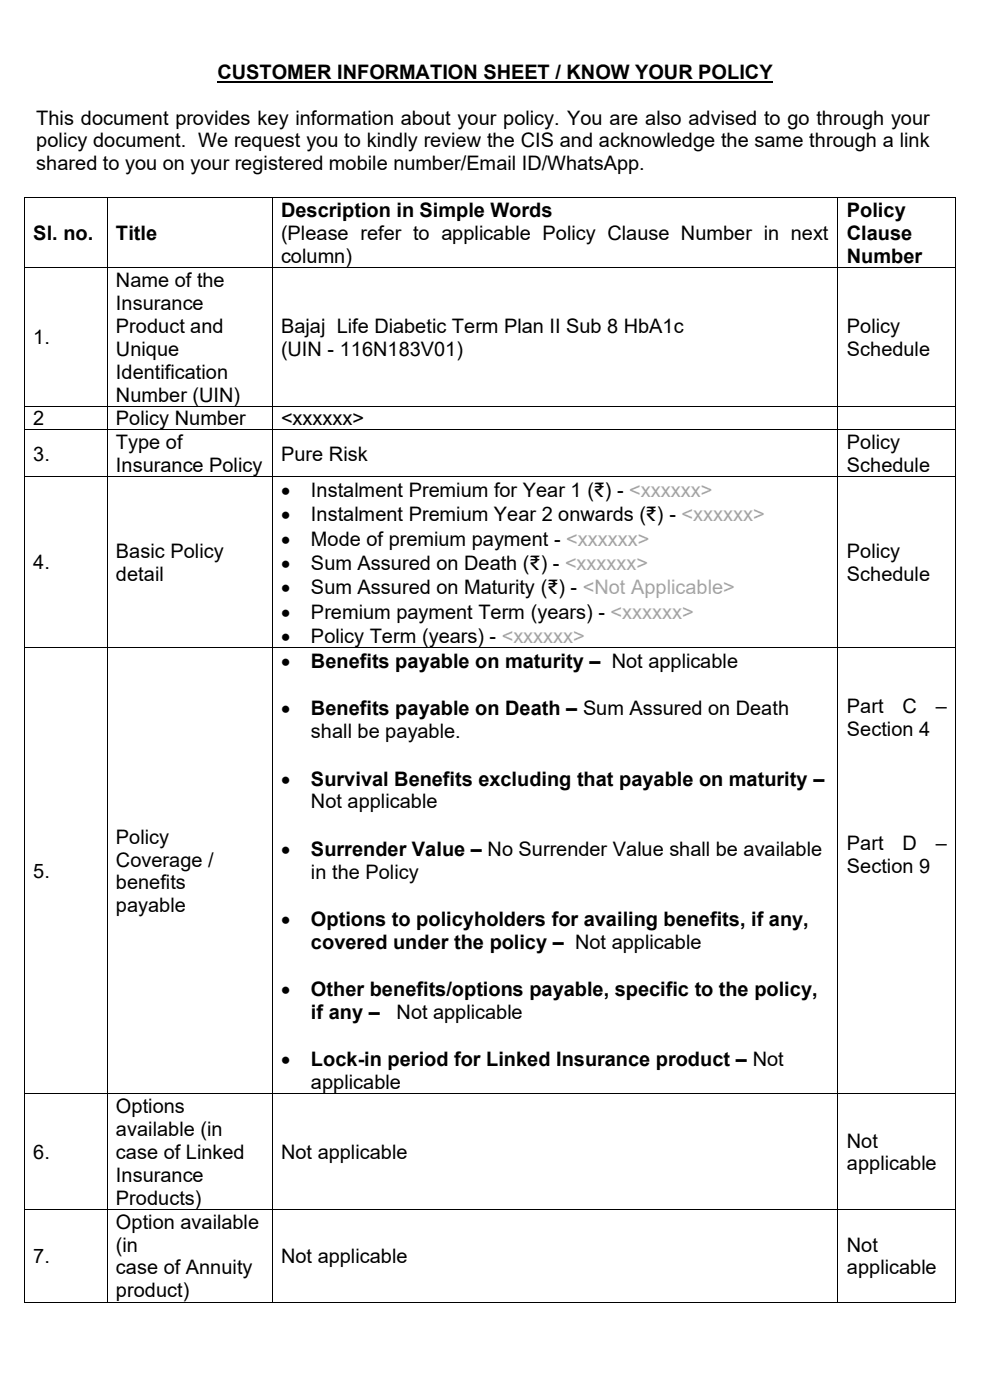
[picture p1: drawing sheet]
<svg xmlns="http://www.w3.org/2000/svg" width="210mm" height="297mm" viewBox="0 0 210 297" stroke-linecap="round" stroke-linejoin="round" font-family="sans-serif">
<defs><g id="words">
<g font-size="4.2">
<text x="46.1" y="16.7">CUSTOMER INFORMATION SHEET / KNOW YOUR POLICY</text>
<text x="7.7" y="26.4">This document provides key information about your policy. You are also advised to go through your</text>
<text x="7.7" y="31.3">policy document. We request you to kindly review the CIS and acknowledge the same through a link</text>
<text x="7.7" y="36.2">shared to you on your registered mobile number/Email ID/WhatsApp.</text>
<text x="59.6" y="46.1">Description in Simple Words</text>
<text x="179.7" y="46.1">Policy</text>
<text x="7.1" y="50.9">Sl. no.</text>
<text x="24.6" y="50.9">Title</text>
<text x="59.6" y="50.9">(Please refer to applicable Policy Clause Number in next</text>
<text x="179.7" y="50.9">Clause</text>
<text x="59.6" y="55.8">column)</text>
<text x="179.7" y="55.8">Number</text>
<text x="24.6" y="60.8">Name of the</text>
<text x="24.6" y="65.7">Insurance</text>
<text x="24.6" y="70.6">Product and</text>
<text x="59.6" y="70.6">Bajaj Life Diabetic Term Plan II Sub 8 HbA1c</text>
<text x="179.7" y="70.6">Policy</text>
<text x="7.1" y="73">1.</text>
<text x="24.6" y="75.4">Unique</text>
<text x="59.6" y="75.4">(UIN - 116N183V01)</text>
<text x="179.7" y="75.4">Schedule</text>
<text x="24.6" y="80.3">Identification</text>
<text x="24.6" y="85.2">Number (UIN)</text>
<text x="7.1" y="90.2">2</text>
<text x="24.6" y="90.2">Policy Number</text>
<text x="24.6" y="95.3">Type of</text>
<text x="59.6" y="90.2">&lt;xxxxxx&gt;</text>
<text x="179.7" y="95.3">Policy</text>
<text x="7.1" y="97.7">3.</text>
<text x="24.6" y="100.1">Insurance Policy</text>
<text x="59.6" y="97.7">Pure Risk</text>
<text x="179.7" y="100.1">Schedule</text>
<text x="59.6" y="105.5">•</text>
<text x="66" y="105.5">Instalment Premium for Year 1 (₹) - &lt;xxxxxx&gt;</text>
<text x="59.6" y="110.6">•</text>
<text x="66" y="110.6">Instalment Premium Year 2 onwards (₹) - &lt;xxxxxx&gt;</text>
<text x="24.6" y="118.4">Basic Policy</text>
<text x="59.6" y="115.8">•</text>
<text x="66" y="115.8">Mode of premium payment - &lt;xxxxxx&gt;</text>
<text x="179.7" y="118.4">Policy</text>
<text x="7.1" y="120.8">4.</text>
<text x="24.6" y="123.2">detail</text>
<text x="59.6" y="121">•</text>
<text x="66" y="121">Sum Assured on Death (₹) - &lt;xxxxxx&gt;</text>
<text x="179.7" y="123.2">Schedule</text>
<text x="59.6" y="126.1">•</text>
<text x="59.6" y="131.3">•</text>
<text x="66" y="126.1">Sum Assured on Maturity (₹) - &lt;Not Applicable&gt;</text>
<text x="66" y="131.3">Premium payment Term (years) - &lt;xxxxxx&gt;</text>
<text x="59.6" y="136.4">•</text>
<text x="66" y="136.4">Policy Term (years) - &lt;xxxxxx&gt;</text>
<text x="59.6" y="141.7">•</text>
<text x="66" y="141.7">Benefits payable on maturity – Not applicable</text>
<text x="59.6" y="151.7">•</text>
<text x="66" y="151.7">Benefits payable on Death – Sum Assured on Death</text>
<text x="179.7" y="151.2">Part</text>
<text x="191.5" y="151.2">C</text>
<text x="198.5" y="151.2">–</text>
<text x="66" y="156.6">shall be payable.</text>
<text x="179.7" y="156.1">Section 4</text>
<text x="59.6" y="166.6">•</text>
<text x="66" y="166.6">Survival Benefits excluding that payable on maturity –</text>
<text x="66" y="171.5">Not applicable</text>
<text x="24.6" y="179">Policy</text>
<text x="24.6" y="183.8">Coverage /</text>
<text x="59.6" y="181.6">•</text>
<text x="66" y="181.6">Surrender Value – No Surrender Value shall be available</text>
<text x="179.7" y="180.4">Part</text>
<text x="179.7" y="185.3">Section 9</text>
<text x="191.5" y="180.4">D</text>
<text x="198.5" y="180.4">–</text>
<text x="7.1" y="186.2">5.</text>
<text x="24.6" y="188.7">benefits</text>
<text x="66" y="186.4">in the Policy</text>
<text x="24.6" y="193.6">payable</text>
<text x="59.6" y="196.4">•</text>
<text x="66" y="196.4">Options to policyholders for availing benefits, if any,</text>
<text x="66" y="201.3">covered under the policy – Not applicable</text>
<text x="59.6" y="211.3">•</text>
<text x="66" y="211.3">Other benefits/options payable, specific to the policy,</text>
<text x="66" y="216.2">if any –</text>
<text x="84.1" y="216.2">Not applicable</text>
<text x="59.6" y="226.2">•</text>
<text x="66" y="226.2">Lock-in period for Linked Insurance product – Not</text>
<text x="66" y="231.1">applicable</text>
<text x="24.6" y="236.1">Options</text>
<text x="7.1" y="245.9">6.</text>
<text x="24.6" y="241">available (in</text>
<text x="24.6" y="245.9">case of Linked</text>
<text x="59.6" y="245.9">Not applicable</text>
<text x="179.7" y="243.5">Not</text>
<text x="24.6" y="250.7">Insurance</text>
<text x="179.7" y="248.3">applicable</text>
<text x="24.6" y="255.6">Products)</text>
<text x="24.6" y="260.6">Option available</text>
<text x="7.1" y="268">7.</text>
<text x="24.6" y="265.5">(in</text>
<text x="59.6" y="268">Not applicable</text>
<text x="179.7" y="265.5">Not</text>
<text x="24.6" y="270.4">case of Annuity</text>
<text x="24.6" y="275.3">product)</text>
<text x="179.7" y="270.4">applicable</text>
</g>
</g></defs>
<path d="M46.1 17.4h117.8" fill="none" stroke="#000" stroke-width=".42"/>
<g fill="#000">
<path d="M5.1 41.9h.1v.2h-.1z" fill-rule="evenodd"/>
<path d="M5.1 41.9h.1v.2h-.1z" fill-rule="evenodd"/>
<path d="M5.1 56.7h.1v.2h-.1z" fill-rule="evenodd"/>
<path d="M22.6 41.9h.2v.2h-.2z" fill-rule="evenodd"/>
<path d="M22.6 56.7h.2v.2h-.2z" fill-rule="evenodd"/>
<path d="M57.6 41.9h.2v.2h-.2z" fill-rule="evenodd"/>
<path d="M57.6 56.7h.2v.2h-.2z" fill-rule="evenodd"/>
<path d="M177.7 41.9h.1v.2h-.1z" fill-rule="evenodd"/>
<path d="M177.7 56.7h.1v.2h-.1z" fill-rule="evenodd"/>
<path d="M202.7 41.9h.2v.2h-.2z" fill-rule="evenodd"/>
<path d="M202.7 41.9h.2v.2h-.2z" fill-rule="evenodd"/>
<path d="M202.7 56.7h.2v.2h-.2z" fill-rule="evenodd"/>
<path d="M5.1 86.1h.1v.2h-.1z" fill-rule="evenodd"/>
<path d="M5.1 91.1h.1v.2h-.1z" fill-rule="evenodd"/>
<path d="M22.6 86.1h.2v.2h-.2z" fill-rule="evenodd"/>
<path d="M22.6 91.1h.2v.2h-.2z" fill-rule="evenodd"/>
<path d="M57.6 86.1h.2v.2h-.2z" fill-rule="evenodd"/>
<path d="M57.6 91.1h.2v.2h-.2z" fill-rule="evenodd"/>
<path d="M177.7 86.1h.1v.2h-.1z" fill-rule="evenodd"/>
<path d="M177.7 91.1h.1v.2h-.1z" fill-rule="evenodd"/>
<path d="M202.7 86.1h.2v.2h-.2z" fill-rule="evenodd"/>
<path d="M202.7 91.1h.2v.2h-.2z" fill-rule="evenodd"/>
<path d="M5.1 101h.1v.2h-.1z" fill-rule="evenodd"/>
<path d="M22.6 101h.2v.2h-.2z" fill-rule="evenodd"/>
<path d="M57.6 101h.2v.2h-.2z" fill-rule="evenodd"/>
<path d="M177.7 101h.1v.2h-.1z" fill-rule="evenodd"/>
<path d="M202.7 101h.2v.2h-.2z" fill-rule="evenodd"/>
<path d="M5.1 137.3h.1v.2h-.1z" fill-rule="evenodd"/>
<path d="M22.6 137.3h.2v.2h-.2z" fill-rule="evenodd"/>
<path d="M57.6 137.3h.2v.2h-.2z" fill-rule="evenodd"/>
<path d="M177.7 137.3h.1v.2h-.1z" fill-rule="evenodd"/>
<path d="M202.7 137.3h.2v.2h-.2z" fill-rule="evenodd"/>
<path d="M5.1 232h.1v.1h-.1z" fill-rule="evenodd"/>
<path d="M22.6 232h.2v.1h-.2z" fill-rule="evenodd"/>
<path d="M57.6 232h.2v.1h-.2z" fill-rule="evenodd"/>
<path d="M177.7 232h.1v.1h-.1z" fill-rule="evenodd"/>
<path d="M202.7 232h.2v.1h-.2z" fill-rule="evenodd"/>
<path d="M5.1 256.5h.1v.2h-.1z" fill-rule="evenodd"/>
<path d="M22.6 256.5h.2v.2h-.2z" fill-rule="evenodd"/>
<path d="M57.6 256.5h.2v.2h-.2z" fill-rule="evenodd"/>
<path d="M177.7 256.5h.1v.2h-.1z" fill-rule="evenodd"/>
<path d="M202.7 256.5h.2v.2h-.2z" fill-rule="evenodd"/>
<path d="M5.1 276.1h.1v.2h-.1z" fill-rule="evenodd"/>
<path d="M5.1 276.1h.1v.2h-.1z" fill-rule="evenodd"/>
<path d="M22.6 276.1h.2v.2h-.2z" fill-rule="evenodd"/>
<path d="M57.6 276.1h.2v.2h-.2z" fill-rule="evenodd"/>
<path d="M177.7 276.1h.1v.2h-.1z" fill-rule="evenodd"/>
<path d="M202.7 276.1h.2v.2h-.2z" fill-rule="evenodd"/>
<path d="M202.7 276.1h.2v.2h-.2z" fill-rule="evenodd"/>
</g>
<g fill="none" stroke="#000" stroke-width=".21">
<path d="M5.2 42.1v14.6M5.2 56.9v29.2M5.2 42h17.4M5.2 56.8h17.4M22.7 42.1v14.6M22.7 56.9v29.2M22.8 42h34.8M22.8 56.8h34.8M57.7 42.1v14.6M57.7 56.9v29.2M57.8 42h119.9M57.8 56.8h119.9"/>
<path d="M177.8 42.1v14.6M177.8 56.9v29.2M177.8 42h24.9M177.8 56.8h24.9M202.8 42.1v14.6M202.8 56.9v29.2M5.2 86.3v4.8M5.2 91.3v9.7M5.2 86.2h17.4M5.2 91.2h17.4M22.7 86.3v4.8M22.7 91.3v9.7"/>
<path d="M22.8 86.2h34.8M22.8 91.2h34.8M57.7 86.3v4.8M57.7 91.3v9.7M57.8 86.2h119.9M57.8 91.2h119.9M177.8 86.3v4.8M177.8 91.3v9.7M177.8 86.2h24.9M177.8 91.2h24.9M202.8 86.3v4.8M202.8 91.3v9.7"/>
<path d="M5.2 101.2v36.1M5.2 101.1h17.4M22.7 101.2v36.1M22.8 101.1h34.8M57.7 101.2v36.1M57.8 101.1h119.9M177.8 101.2v36.1M177.8 101.1h24.9M202.8 101.2v36.1M5.2 137.5v94.5M5.2 137.4h17.4M22.7 137.5v94.5"/>
<path d="M22.8 137.4h34.8M57.7 137.5v94.5M57.8 137.4h119.9M177.8 137.5v94.5M177.8 137.4h24.9M202.8 137.5v94.5M5.2 232.1v24.4M5.2 232.1h17.4M22.7 232.1v24.4M22.8 232.1h34.8M57.7 232.1v24.4M57.8 232.1h119.9"/>
<path d="M177.8 232.1v24.4M177.8 232.1h24.9M202.8 232.1v24.4M5.2 256.7v19.4M5.2 256.6h17.4M22.7 256.7v19.4M22.8 256.6h34.8M57.7 256.7v19.4M57.8 256.6h119.9M177.8 256.7v19.4M177.8 256.6h24.9M202.8 256.7v19.4"/>
<path d="M5.2 276.2h17.4M22.8 276.2h34.8M57.8 276.2h119.9M177.8 276.2h24.9"/>
</g>
<use href="#words"/>
</svg>
